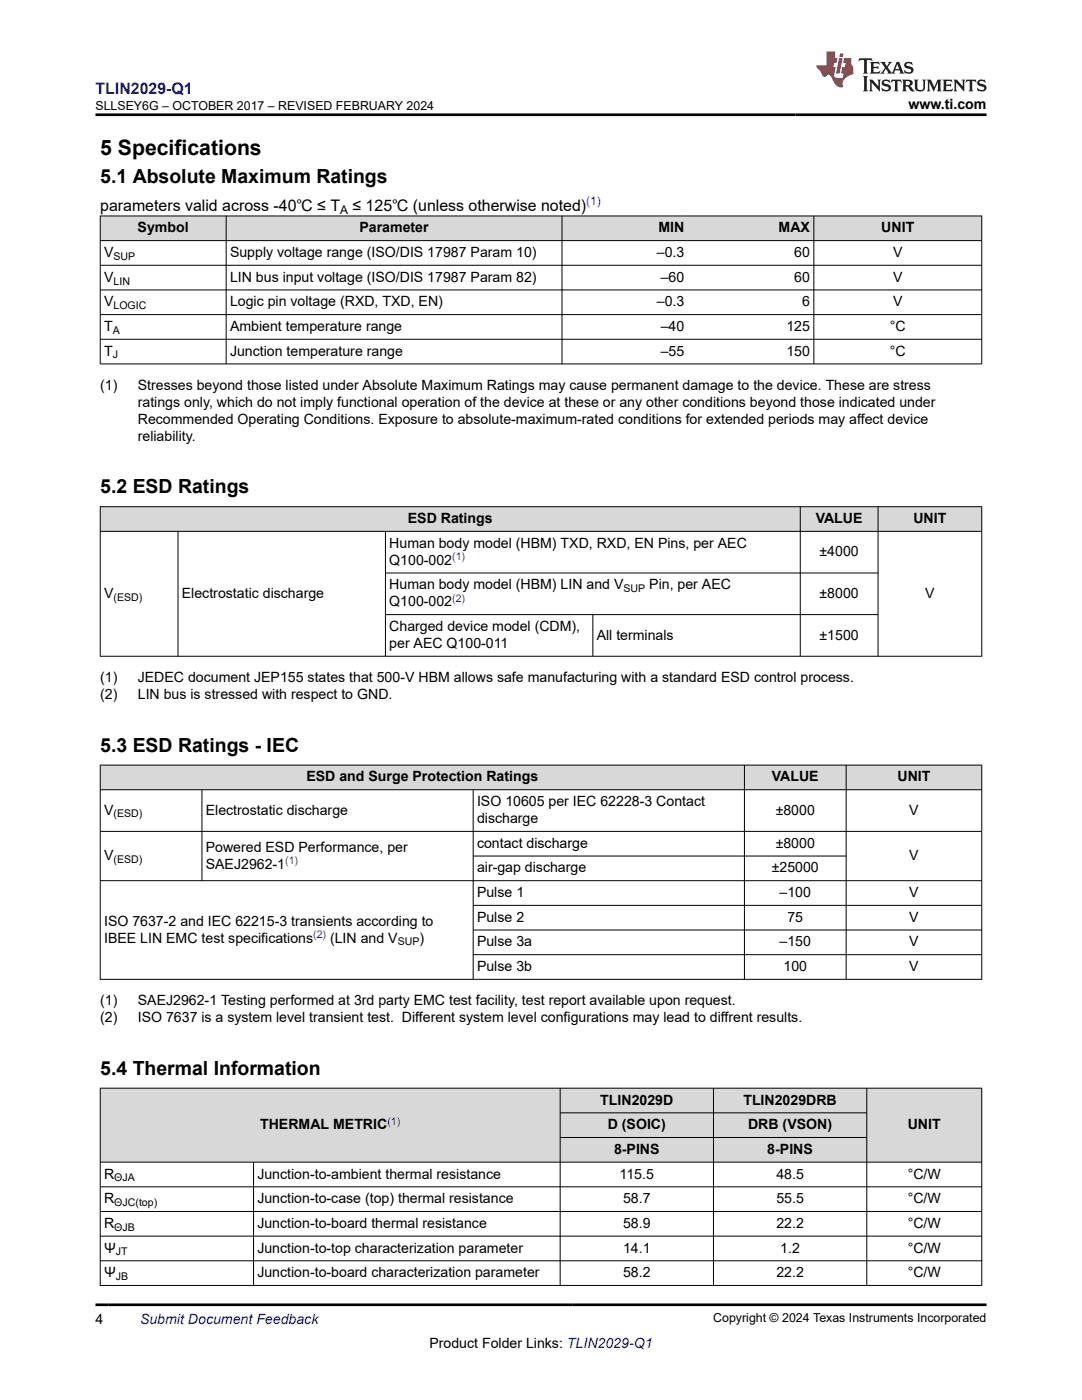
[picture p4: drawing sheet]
<svg xmlns="http://www.w3.org/2000/svg" width="216mm" height="279mm" viewBox="0 0 216 279" stroke-linecap="round" stroke-linejoin="round" font-family="sans-serif">
<defs><g id="words">
<text font-size="4.2" x="20" y="30.9">5 Specifications</text>
<g font-size="3.9">
<text x="20" y="36.6">5.1 Absolute Maximum Ratings</text>
<text x="20" y="98.4">5.2 ESD Ratings</text>
<text x="20" y="150">5.3 ESD Ratings - IEC</text>
<text x="20" y="214.5">5.4 Thermal Information</text>
</g>
<text font-size="3.2" fill="#00f" x="19" y="18.7">TLIN2029-Q1</text>
<g font-size="3.2">
<text x="20" y="42">parameters valid across -40℃ ≤ T</text>
<text x="70.3" y="42">≤ 125℃ (unless otherwise noted)</text>
</g>
<g font-size="2.8">
<text x="181.3" y="21.8">www.ti.com</text>
<text x="27.5" y="46.4">Symbol</text>
<text x="71.7" y="46.4">Parameter</text>
<text x="131.4" y="46.4">MIN</text>
<text x="155.4" y="46.4">MAX</text>
<text x="175.9" y="46.4">UNIT</text>
<text x="20.8" y="51.3">V</text>
<text x="45.9" y="51.3">Supply voltage range (ISO/DIS 17987 Param 10)</text>
<text x="131.1" y="51.3">–0.3</text>
<text x="158.5" y="51.3">60</text>
<text x="178.2" y="51.3">V</text>
<text x="20.8" y="56.2">V</text>
<text x="45.9" y="56.2">LIN bus input voltage (ISO/DIS 17987 Param 82)</text>
<text x="131.9" y="56.2">–60</text>
<text x="158.5" y="56.2">60</text>
<text x="178.2" y="56.2">V</text>
<text x="20.8" y="61.1">V</text>
<text x="45.9" y="61.1">Logic pin voltage (RXD, TXD, EN)</text>
<text x="131.1" y="61.1">–0.3</text>
<text x="160.1" y="61.1">6</text>
<text x="178.2" y="61.1">V</text>
<text x="20.8" y="66.1">T</text>
<text x="20.8" y="71">T</text>
<text x="45.9" y="66.1">Ambient temperature range</text>
<text x="45.9" y="71">Junction temperature range</text>
<text x="131.9" y="66.1">–40</text>
<text x="131.9" y="71">–55</text>
<text x="156.9" y="66.1">125</text>
<text x="156.9" y="71">150</text>
<text x="177.6" y="66.1">°C</text>
<text x="177.6" y="71">°C</text>
<text x="20" y="77.8">(1)</text>
<text x="27.5" y="77.8">Stresses beyond those listed under Absolute Maximum Ratings may cause permanent damage to the device. These are stress</text>
<text x="27.5" y="81.2">ratings only, which do not imply functional operation of the device at these or any other conditions beyond those indicated under</text>
<text x="27.5" y="84.6">Recommended Operating Conditions. Exposure to absolute-maximum-rated conditions for extended periods may affect device</text>
<text x="27.5" y="87.9">reliability.</text>
<text x="81.4" y="104.4">ESD Ratings</text>
<text x="162.8" y="104.4">VALUE</text>
<text x="182.3" y="104.4">UNIT</text>
<text x="77.7" y="109.3">Human body model (HBM) TXD, RXD, EN Pins, per AEC</text>
<text x="77.7" y="112.7">Q100-002</text>
<text x="163.5" y="111">±4000</text>
<text x="20.8" y="119.3">V</text>
<text x="36.3" y="119.3">Electrostatic discharge</text>
<text x="77.7" y="117.6">Human body model (HBM) LIN and V</text>
<text x="129.6" y="117.6">Pin, per AEC</text>
<text x="163.5" y="119.3">±8000</text>
<text x="184.6" y="119.3">V</text>
<text x="77.7" y="121">Q100-002</text>
<text x="77.7" y="125.9">Charged device model (CDM),</text>
<text x="77.7" y="129.3">per AEC Q100-011</text>
<text x="119.1" y="127.6">All terminals</text>
<text x="163.5" y="127.6">±1500</text>
<text x="20" y="136.1">(1)</text>
<text x="27.5" y="136.1">JEDEC document JEP155 states that 500-V HBM allows safe manufacturing with a standard ESD control process.</text>
<text x="20" y="139.5">(2)</text>
<text x="27.5" y="139.5">LIN bus is stressed with respect to GND.</text>
<text x="61.1" y="156">ESD and Surge Protection Ratings</text>
<text x="154" y="156">VALUE</text>
<text x="179.1" y="156">UNIT</text>
<text x="95.2" y="160.9">ISO 10605 per IEC 62228-3 Contact</text>
<text x="20.8" y="162.6">V</text>
<text x="41.1" y="162.6">Electrostatic discharge</text>
<text x="95.2" y="164.3">discharge</text>
<text x="154.8" y="162.6">±8000</text>
<text x="181.4" y="162.6">V</text>
<text x="20.8" y="171.7">V</text>
<text x="41.1" y="170">Powered ESD Performance, per</text>
<text x="41.1" y="173.3">SAEJ2962-1</text>
<text x="95.2" y="169.2">contact discharge</text>
<text x="154.8" y="169.2">±8000</text>
<text x="181.4" y="171.7">V</text>
<text x="95.2" y="174.1">air-gap discharge</text>
<text x="95.2" y="179">Pulse 1</text>
<text x="154" y="174.1">±25000</text>
<text x="155.6" y="179">–100</text>
<text x="181.4" y="179">V</text>
<text x="20.8" y="184.7">ISO 7637-2 and IEC 62215-3 transients according to</text>
<text x="95.2" y="184">Pulse 2</text>
<text x="157.1" y="184">75</text>
<text x="181.4" y="184">V</text>
<text x="20.8" y="188.1">IBEE LIN EMC test specifications</text>
<text x="65.9" y="188.1">(LIN and V</text>
<text x="83.7" y="188.1">)</text>
<text x="95.2" y="188.9">Pulse 3a</text>
<text x="155.6" y="188.9">–150</text>
<text x="181.4" y="188.9">V</text>
<text x="95.2" y="193.8">Pulse 3b</text>
<text x="156.3" y="193.8">100</text>
<text x="181.4" y="193.8">V</text>
<text x="20" y="200.6">(1)</text>
<text x="20" y="204">(2)</text>
<text x="27.5" y="200.6">SAEJ2962-1 Testing performed at 3rd party EMC test facility, test report available upon request.</text>
<text x="27.5" y="204">ISO 7637 is a system level transient test. Different system level configurations may lead to diffrent results.</text>
<text x="119.8" y="220.4">TLIN2029D</text>
<text x="148.3" y="220.4">TLIN2029DRB</text>
<text x="51.9" y="225.4">THERMAL METRIC</text>
<text x="121.3" y="225.4">D (SOIC)</text>
<text x="149.3" y="225.4">DRB (VSON)</text>
<text x="181.1" y="225.4">UNIT</text>
<text x="122.5" y="230.3">8-PINS</text>
<text x="153.1" y="230.3">8-PINS</text>
<text x="20.8" y="235.2">R</text>
<text x="51.4" y="235.2">Junction-to-ambient thermal resistance</text>
<text x="123.6" y="235.2">115.5</text>
<text x="154.9" y="235.2">48.5</text>
<text x="181.1" y="235.2">°C/W</text>
<text x="20.8" y="240.1">R</text>
<text x="20.8" y="245.1">R</text>
<text x="51.4" y="240.1">Junction-to-case (top) thermal resistance</text>
<text x="51.4" y="245.1">Junction-to-board thermal resistance</text>
<text x="124.3" y="240.1">58.7</text>
<text x="124.3" y="245.1">58.9</text>
<text x="154.9" y="240.1">55.5</text>
<text x="154.9" y="245.1">22.2</text>
<text x="181.1" y="240.1">°C/W</text>
<text x="181.1" y="245.1">°C/W</text>
<text x="20.8" y="250">Ψ</text>
<text x="51.4" y="250">Junction-to-top characterization parameter</text>
<text x="124.3" y="250">14.1</text>
<text x="155.7" y="250">1.2</text>
<text x="181.1" y="250">°C/W</text>
<text x="20.8" y="254.9">Ψ</text>
<text x="51.4" y="254.9">Junction-to-board characterization parameter</text>
<text x="124.3" y="254.9">58.2</text>
<text x="154.9" y="254.9">22.2</text>
<text x="181.1" y="254.9">°C/W</text>
<text x="19" y="264.2">4</text>
<text x="85.7" y="269">Product Folder Links: TLIN2029-Q1</text>
</g>
<text font-size="2.8" fill="#00f" x="27.9" y="264.2">Submit Document Feedback</text>
<g font-size="2.5">
<text x="19" y="21.9">SLLSEY6G – OCTOBER 2017 – REVISED FEBRUARY 2024</text>
<text x="142.3" y="263.9">Copyright © 2024 Texas Instruments Incorporated</text>
</g>
<text font-size="2.4" fill="#00f" x="117" y="41">(1)</text>
<text font-size="2.4" x="67.9" y="42.7">A</text>
<g font-size="2.1">
<text x="22.6" y="51.9">SUP</text>
<text x="22.6" y="56.8">LIN</text>
<text x="22.6" y="61.7">LOGIC</text>
<text x="22.5" y="66.6">A</text>
<text x="22.5" y="71.5">J</text>
<text x="22.6" y="119.9">(ESD)</text>
<text x="124.4" y="118.2">SUP</text>
<text x="22.6" y="163.1">(ESD)</text>
<text x="22.6" y="172.2">(ESD)</text>
<text x="79.4" y="188.7">SUP</text>
<text x="22.8" y="235.8">ΘJA</text>
<text x="22.8" y="240.7">ΘJC(top)</text>
<text x="22.8" y="245.6">ΘJB</text>
<text x="23.1" y="250.5">JT</text>
<text x="23.1" y="255.5">JB</text>
</g>
<g font-size="2.1" fill="#00f">
<text x="90.2" y="111.8">(1)</text>
<text x="90.2" y="120.1">(2)</text>
<text x="56.9" y="172.4">(1)</text>
<text x="62.5" y="187.2">(2)</text>
<text x="77.3" y="224.4">(1)</text>
</g>
</g></defs>
<g fill="#d8d8d8">
<path d="M20 43.1h175.9v4.9h-175.9z" fill-rule="evenodd"/>
<path d="M20.1 43.2h25v4.8h-25z" fill-rule="evenodd"/>
<path d="M45.2 43.2h66.9v4.8h-66.9z" fill-rule="evenodd"/>
<path d="M112.2 43.2h25.1v4.8h-25.1z" fill-rule="evenodd"/>
<path d="M137.3 43.2h25v4.8h-25z" fill-rule="evenodd"/>
<path d="M162.5 43.2h33.3v4.8h-33.3z" fill-rule="evenodd"/>
</g>
<path d="M19.9 43.1h176.1M19.9 48h176.1M19.9 52.9h176.1M19.9 57.9h176.1M20 43v29.7M45.1 43v29.7M112.1 43v29.7M162.4 43v29.7M195.9 43v29.7M19.9 62.8h176.1M19.9 67.7h176.1M19.9 72.6h176.1" fill="none" stroke="#000" stroke-width=".2"/>
<g fill="#d8d8d8">
<path d="M20 101.1h175.9v4.9h-175.9z" fill-rule="evenodd"/>
<path d="M20.1 101.2h139.5v4.8h-139.5z" fill-rule="evenodd"/>
<path d="M159.7 101.2h15.4v4.8h-15.4z" fill-rule="evenodd"/>
<path d="M175.3 101.2h20.5v4.8h-20.5z" fill-rule="evenodd"/>
</g>
<path d="M19.9 101.1h176.1M19.9 106h176.1M20 101.1v29.9M35.5 106v25M76.9 106v25M76.9 114.4h98.4M159.7 101.1v29.9M175.2 101.1v29.9M195.9 101.1v29.9M19.9 131h176.1M76.9 122.7h98.4M118.3 122.7v8.3" fill="none" stroke="#000" stroke-width=".2"/>
<g fill="#d8d8d8">
<path d="M20 152.7h175.9v4.9h-175.9z" fill-rule="evenodd"/>
<path d="M20.1 152.8h128.4v4.8h-128.4z" fill-rule="evenodd"/>
<path d="M148.6 152.8h20.2v4.8h-20.2z" fill-rule="evenodd"/>
<path d="M168.9 152.8h26.9v4.8h-26.9z" fill-rule="evenodd"/>
</g>
<g fill="none" stroke="#000" stroke-width=".2">
<path d="M19.9 152.7h176.1M19.9 157.6h176.1M20 152.6v42.9M40.3 157.6v18.2M94.4 157.6v37.9M148.5 152.6v42.9M168.8 152.6v42.9M195.9 152.6v42.9M19.9 165.9h176.1M19.9 175.8h176.1M94.4 170.8h74.5M19.9 195.4h176.1"/>
<path d="M94.4 180.7h101.6M94.4 185.6h101.6M94.4 190.5h101.6"/>
</g>
<g fill="#d8d8d8">
<path d="M20 217.2h175.9v4.9h-175.9z" fill-rule="evenodd"/>
<path d="M20.1 217.2h91.6v14.7h-91.6z" fill-rule="evenodd"/>
<path d="M111.8 217.2h30.5v4.8h-30.5z" fill-rule="evenodd"/>
<path d="M142.4 217.2h30.5v4.8h-30.5z" fill-rule="evenodd"/>
<path d="M173 217.2h22.8v14.7h-22.8z" fill-rule="evenodd"/>
<path d="M111.8 222.2h30.5v4.8h-30.5z" fill-rule="evenodd"/>
<path d="M142.4 222.2h30.5v4.8h-30.5z" fill-rule="evenodd"/>
<path d="M111.8 227.1h30.5v4.8h-30.5z" fill-rule="evenodd"/>
<path d="M142.4 227.1h30.5v4.8h-30.5z" fill-rule="evenodd"/>
</g>
<g fill="none" stroke="#000" stroke-width=".2">
<path d="M19.9 217.2h176.1M20 217.1v39.5M111.8 217.1v39.5M142.4 217.1v39.5M173 217.1v39.5M195.9 217.1v39.5M19.9 231.9h176.1M19.9 236.9h176.1M50.6 231.9v24.7M111.8 222.1h61.2M111.8 227h61.2M19.9 241.8h176.1"/>
<path d="M19.9 246.7h176.1M19.9 251.6h176.1M19.9 256.5h176.1"/>
</g>
<path d="M171.5 11.6l-.2 .6 .5-.2h.6v.1v2.2l-.2 .4h1l-.2-.4v-2.2v-.1h.5l.5 .2-.1-.6zM173.6 12.4l.2 .3v1.6l-.2 .4h1.9l.1-.6a1.08 1.08 0 0 1-1.3 .2v-.7h.6l.4 .2v-.7l-.4 .2h-.6v-.5l.2-.2a1 1 0 0 1 1 .3l-.1-.5zM175.7 12.4l.9 1.1-1 1.2h.9l-.2-.2 .5-.8 .4 .8-.2 .2h1.6l-.2-.2 .2-.5h.9l.1 .5-.1 .2h.9l-.2-.4-.8-1.9h-.5l-.9 2.1-.9-1.1 .9-1h-.8l.2 .2-.4 .6-.4-.6 .2-.2zM179 12.8l.4 1h-.7zM180.7 12.5a.65 .65 0 0 0-.2 .7 .65 .65 0 0 0 .6 .5l.6 .1 .1 .3a.79 .79 0 0 1-.7 .4 .79 .79 0 0 1-.7-.5l.1 .7 .2-.1a.93 .93 0 0 0 1.1 0 .93 .93 0 0 0 .4-.9 1.46 1.46 0 0 0-1.2-.6l-.1-.3a1.09 1.09 0 0 1 1.2 .2l-.2-.6-.1 .1-.5-.2zM172.2 15.2l.2 .4v2.2l-.2 .4h1l-.2-.4v-2.2l.2-.4zM173.4 15.9l.2 .4v1.5l-.2 .4h.8l-.3-.4 .1-1.3 1.6 1.8v-2l.2-.4h-.7l.1 .2 .1 1.1-1.2-1.3zM176.2 16a.65 .65 0 0 0-.2 .8 .65 .65 0 0 0 .6 .4l.6 .2 .1 .2a.79 .79 0 0 1-.7 .4 .79 .79 0 0 1-.7-.5l.1 .7 .2-.1a.93 .93 0 0 0 1.1 .1 .93 .93 0 0 0 .4-1 1.46 1.46 0 0 0-1.2-.5l-.1-.4a1.09 1.09 0 0 1 1.2 .2l-.1-.6-.2 .1-.5-.1zM177.9 15.9l-.1 .6a.63 .63 0 0 1 .8-.3v1.6l-.3 .4h1l-.2-.4v-1.6a.66 .66 0 0 1 .8 .3l-.1-.6zM180 15.9l.2 .4v1.5l-.2 .4h1l-.2-.2-.1-.7h.5l.1 .2a.79 .79 0 0 0 1.2 .6l-1-.9a.61 .61 0 0 0 .6-.6 .61 .61 0 0 0-.5-.7zM180.8 16.2h.1a.47 .47 0 0 1 .5 .1 .47 .47 0 0 1 .1 .5l-.1 .1-.7 .1zM182.3 15.9l.2 .2a2.27 2.27 0 0 0 .4 2 1.04 1.04 0 0 0 1.7-.7v-1.3l.2-.2h-.8l.2 .4v1.1a.6 .6 0 0 1-.6 .6 .6 .6 0 0 1-.6-.6v-1.1l.3-.4zM184.9 15.9l.2 .4v1.5l-.2 .4h.8l-.3-.4v-1.4l.9 1.9 .9-1.9v1.4l-.3 .4h1l-.2-.4v-1.5l.2-.4h-.8l-.7 1.5-.6-1.5zM188.1 15.9l.2 .4v1.5l-.2 .4h1.9l.1-.6a1.09 1.09 0 0 1-1.3 .2v-.7h.6l.4 .2v-.6l-.4 .2h-.6v-.6l.2-.1a1.01 1.01 0 0 1 1 .3l-.1-.6zM190.2 15.9l.3 .4v1.5l-.3 .4h.8l-.2-.4v-1.3l1.6 1.8v-2l.2-.4h-.7l.2 .2v1.1l-1.2-1.3zM192.8 15.9l-.1 .6a.63 .63 0 0 1 .8-.3v1.6l-.3 .4h1l-.2-.4v-1.6a.66 .66 0 0 1 .8 .3l-.1-.6zM195.2 16a.65 .65 0 0 0-.2 .8 .65 .65 0 0 0 .6 .4l.6 .2 .2 .2a.79 .79 0 0 1-.7 .4 .79 .79 0 0 1-.7-.5l.1 .7 .2-.1a.93 .93 0 0 0 1 .1 .93 .93 0 0 0 .5-1 1.46 1.46 0 0 0-1.3-.5v-.4a1.09 1.09 0 0 1 1.2 .2l-.2-.6-.2 .1-.5-.1z" fill="#231f20"/>
<path d="M164.9 10.3v2.7h-2l.1 .4 .8 1a.95 .95 0 0 0 1 .9 .59 .59 0 0 1 .5-.4 .59 .59 0 0 1 .5 .3l.4 .8a1.59 1.59 0 0 0 2.1 1.4 1.61 1.61 0 0 1 1-2.3l1-.3-.1-1.5a1.59 1.59 0 0 1-.3-1.7h-1.5l-.2 .9h.6l-.2 .9h-.5l-.2 .9v.3l.4 .1-.1 .9h-.7a.73 .73 0 0 1-1-.7l.3-1.5h-.5l.1-.9h.5l.2-.9h-.5v-1.3zM167.4 11.6l-.6 3.1h.7l.6-3.1zM167.6 10.7l-.1 .6h.7l.1-.6z" fill="#ed1c24"/>
<path d="M19 22.9h177.8M19 260.4h177.8" fill="none" stroke="#000" stroke-width=".53"/>
<use href="#words"/>
</svg>
